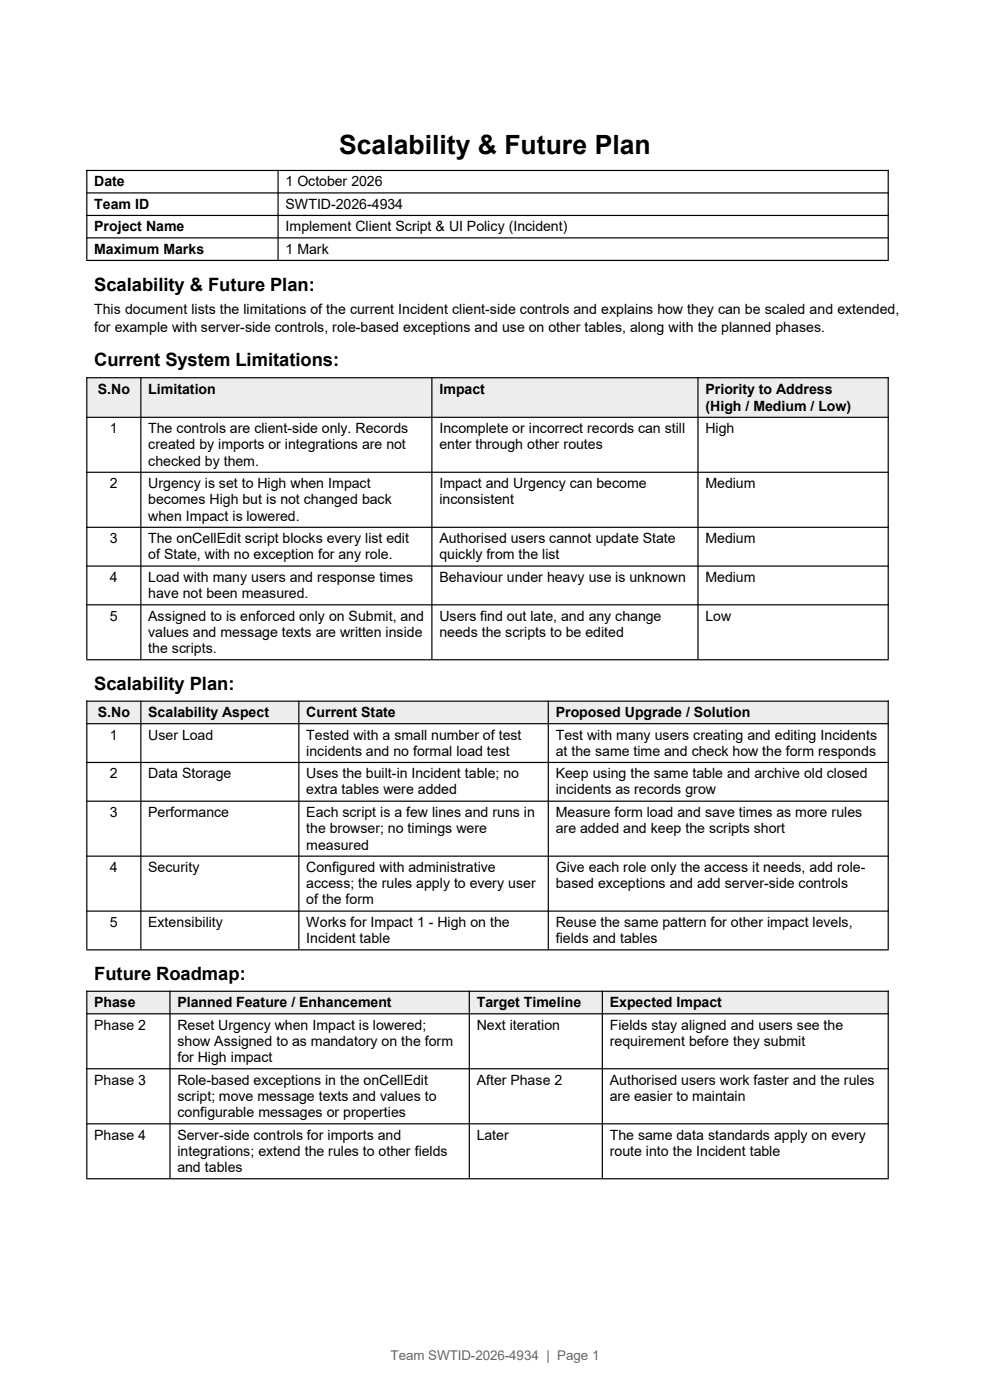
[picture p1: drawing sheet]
<svg xmlns="http://www.w3.org/2000/svg" width="210mm" height="297mm" viewBox="0 0 210 297" stroke-linecap="round" stroke-linejoin="round" font-family="sans-serif">
<defs><g id="words">
<text font-size="5.6" x="71.9" y="32.7">Scalability &amp; Future Plan</text>
<g font-size="3.9">
<text x="20" y="61.7">Scalability &amp; Future Plan:</text>
<text x="20" y="77.7">Current System Limitations:</text>
<text x="20" y="146.4">Scalability Plan:</text>
<text x="20" y="207.9">Future Roadmap:</text>
</g>
<g font-size="3">
<text x="20" y="39.5">Date</text>
<text x="60.6" y="39.5">1 October 2026</text>
<text x="20" y="44.3">Team ID</text>
<text x="60.6" y="44.3">SWTID-2026-4934</text>
<text x="20" y="49.1">Project Name</text>
<text x="20" y="53.9">Maximum Marks</text>
<text x="60.6" y="49.1">Implement Client Script &amp; UI Policy (Incident)</text>
<text x="60.6" y="53.9">1 Mark</text>
<text x="20" y="66.7">This document lists the limitations of the current Incident client-side controls and explains how they can be scaled and extended,</text>
<text x="20" y="70.5">for example with server-side controls, role-based exceptions and use on other tables, along with the planned phases.</text>
<text x="20.7" y="83.5">S.No</text>
<text x="31.5" y="83.5">Limitation</text>
<text x="93.2" y="83.5">Impact</text>
<text x="149.6" y="83.5">Priority to Address</text>
<text x="149.6" y="87.1">(High / Medium / Low)</text>
<text x="23.3" y="91.9">1</text>
<text x="31.5" y="91.9">The controls are client-side only. Records</text>
<text x="31.5" y="95.4">created by imports or integrations are not</text>
<text x="93.2" y="91.9">Incomplete or incorrect records can still</text>
<text x="93.2" y="95.4">enter through other routes</text>
<text x="149.6" y="91.9">High</text>
<text x="31.5" y="98.8">checked by them.</text>
<text x="23.3" y="103.6">2</text>
<text x="31.5" y="103.6">Urgency is set to High when Impact</text>
<text x="31.5" y="107">becomes High but is not changed back</text>
<text x="93.2" y="103.6">Impact and Urgency can become</text>
<text x="93.2" y="107">inconsistent</text>
<text x="149.6" y="103.6">Medium</text>
<text x="31.5" y="110.5">when Impact is lowered.</text>
<text x="23.3" y="115.2">3</text>
<text x="31.5" y="115.2">The onCellEdit script blocks every list edit</text>
<text x="31.5" y="118.7">of State, with no exception for any role.</text>
<text x="93.2" y="115.2">Authorised users cannot update State</text>
<text x="93.2" y="118.7">quickly from the list</text>
<text x="149.6" y="115.2">Medium</text>
<text x="23.3" y="123.5">4</text>
<text x="31.5" y="123.5">Load with many users and response times</text>
<text x="93.2" y="123.5">Behaviour under heavy use is unknown</text>
<text x="149.6" y="123.5">Medium</text>
<text x="23.3" y="131.7">5</text>
<text x="31.5" y="126.9">have not been measured.</text>
<text x="31.5" y="131.7">Assigned to is enforced only on Submit, and</text>
<text x="93.2" y="131.7">Users find out late, and any change</text>
<text x="149.6" y="131.7">Low</text>
<text x="31.5" y="135.1">values and message texts are written inside</text>
<text x="93.2" y="135.1">needs the scripts to be edited</text>
<text x="31.5" y="138.5">the scripts.</text>
<text x="20.7" y="152.1">S.No</text>
<text x="31.5" y="152.1">Scalability Aspect</text>
<text x="65" y="152.1">Current State</text>
<text x="117.9" y="152.1">Proposed Upgrade / Solution</text>
<text x="23.3" y="156.9">1</text>
<text x="31.5" y="156.9">User Load</text>
<text x="65" y="156.9">Tested with a small number of test</text>
<text x="65" y="160.3">incidents and no formal load test</text>
<text x="117.9" y="156.9">Test with many users creating and editing Incidents</text>
<text x="117.9" y="160.3">at the same time and check how the form responds</text>
<text x="23.3" y="165.1">2</text>
<text x="31.5" y="165.1">Data Storage</text>
<text x="65" y="165.1">Uses the built-in Incident table; no</text>
<text x="117.9" y="165.1">Keep using the same table and archive old closed</text>
<text x="23.3" y="173.3">3</text>
<text x="31.5" y="173.3">Performance</text>
<text x="65" y="168.5">extra tables were added</text>
<text x="65" y="173.3">Each script is a few lines and runs in</text>
<text x="117.9" y="168.5">incidents as records grow</text>
<text x="117.9" y="173.3">Measure form load and save times as more rules</text>
<text x="65" y="176.8">the browser; no timings were</text>
<text x="117.9" y="176.8">are added and keep the scripts short</text>
<text x="23.3" y="185">4</text>
<text x="31.5" y="185">Security</text>
<text x="65" y="180.2">measured</text>
<text x="65" y="185">Configured with administrative</text>
<text x="117.9" y="185">Give each role only the access it needs, add role-</text>
<text x="65" y="188.4">access; the rules apply to every user</text>
<text x="65" y="191.9">of the form</text>
<text x="117.9" y="188.4">based exceptions and add server-side controls</text>
<text x="23.3" y="196.7">5</text>
<text x="31.5" y="196.7">Extensibility</text>
<text x="65" y="196.7">Works for Impact 1 - High on the</text>
<text x="117.9" y="196.7">Reuse the same pattern for other impact levels,</text>
<text x="65" y="200.1">Incident table</text>
<text x="117.9" y="200.1">fields and tables</text>
<text x="20" y="213.7">Phase</text>
<text x="37.6" y="213.7">Planned Feature / Enhancement</text>
<text x="101.1" y="213.7">Target Timeline</text>
<text x="129.4" y="213.7">Expected Impact</text>
<text x="20" y="218.5">Phase 2</text>
<text x="37.6" y="218.5">Reset Urgency when Impact is lowered;</text>
<text x="37.6" y="221.9">show Assigned to as mandatory on the form</text>
<text x="101.1" y="218.5">Next iteration</text>
<text x="129.4" y="218.5">Fields stay aligned and users see the</text>
<text x="129.4" y="221.9">requirement before they submit</text>
<text x="37.6" y="225.3">for High impact</text>
<text x="20" y="230.1">Phase 3</text>
<text x="37.6" y="230.1">Role-based exceptions in the onCellEdit</text>
<text x="37.6" y="233.6">script; move message texts and values to</text>
<text x="101.1" y="230.1">After Phase 2</text>
<text x="129.4" y="230.1">Authorised users work faster and the rules</text>
<text x="129.4" y="233.6">are easier to maintain</text>
<text x="37.6" y="237">configurable messages or properties</text>
<text x="20" y="241.8">Phase 4</text>
<text x="37.6" y="241.8">Server-side controls for imports and</text>
<text x="37.6" y="245.2">integrations; extend the rules to other fields</text>
<text x="101.1" y="241.8">Later</text>
<text x="129.4" y="241.8">The same data standards apply on every</text>
<text x="129.4" y="245.2">route into the Incident table</text>
<text x="37.6" y="248.6">and tables</text>
</g>
<text font-size="2.8" fill="#666" x="82.8" y="288.5">Team SWTID-2026-4934 | Page 1</text>
</g></defs>
<path d="M18.3 36.2h170.2M18.4 36v19.1M59 36v19.1M188.4 36v19.1M18.3 40.9h170.2M18.3 45.7h170.2M18.3 50.5h170.2M18.3 55.2h170.2" fill="none" stroke="#000" stroke-width=".25"/>
<g fill="#ededed">
<path d="M18.5 80.2h11.3v8.2h-11.3z" fill-rule="evenodd"/>
<path d="M30 80.2h61.5v8.2h-61.5z" fill-rule="evenodd"/>
<path d="M91.7 80.2h56.3v8.2h-56.3z" fill-rule="evenodd"/>
<path d="M148.1 80.2h40.2v8.2h-40.2z" fill-rule="evenodd"/>
</g>
<path d="M18.3 80.1h170.2M18.3 88.5h170.2M18.4 80v59.8M29.9 80v59.8M91.6 80v59.8M148.1 80v59.8M188.4 80v59.8M18.3 100.2h170.2M18.3 111.9h170.2M18.3 120.1h170.2M18.3 128.3h170.2M18.3 140h170.2" fill="none" stroke="#000" stroke-width=".25"/>
<g fill="#ededed">
<path d="M18.5 148.9h11.3v4.5h-11.3z" fill-rule="evenodd"/>
<path d="M30 148.9h33.3v4.5h-33.3z" fill-rule="evenodd"/>
<path d="M63.5 148.9h52.7v4.5h-52.7z" fill-rule="evenodd"/>
<path d="M116.4 148.9h71.9v4.5h-71.9z" fill-rule="evenodd"/>
</g>
<path d="M18.3 148.8h170.2M18.3 153.5h170.2M18.4 148.6v52.8M29.9 148.6v52.8M63.4 148.6v52.8M116.3 148.6v52.8M188.4 148.6v52.8M18.3 161.8h170.2M18.3 170h170.2M18.3 181.6h170.2M18.3 193.3h170.2M18.3 201.5h170.2" fill="none" stroke="#000" stroke-width=".25"/>
<g fill="#ededed">
<path d="M18.5 210.4h17.5v4.6h-17.5z" fill-rule="evenodd"/>
<path d="M36.1 210.4h63.4v4.6h-63.4z" fill-rule="evenodd"/>
<path d="M99.6 210.4h28.1v4.6h-28.1z" fill-rule="evenodd"/>
<path d="M127.9 210.4h60.4v4.6h-60.4z" fill-rule="evenodd"/>
</g>
<path d="M18.3 210.3h170.2M18.3 215.1h170.2M18.4 210.2v39.7M36.1 210.2v39.7M99.6 210.2v39.7M127.8 210.2v39.7M188.4 210.2v39.7M18.3 226.7h170.2M18.3 238.4h170.2M18.3 250.1h170.2" fill="none" stroke="#000" stroke-width=".25"/>
<use href="#words"/>
</svg>
